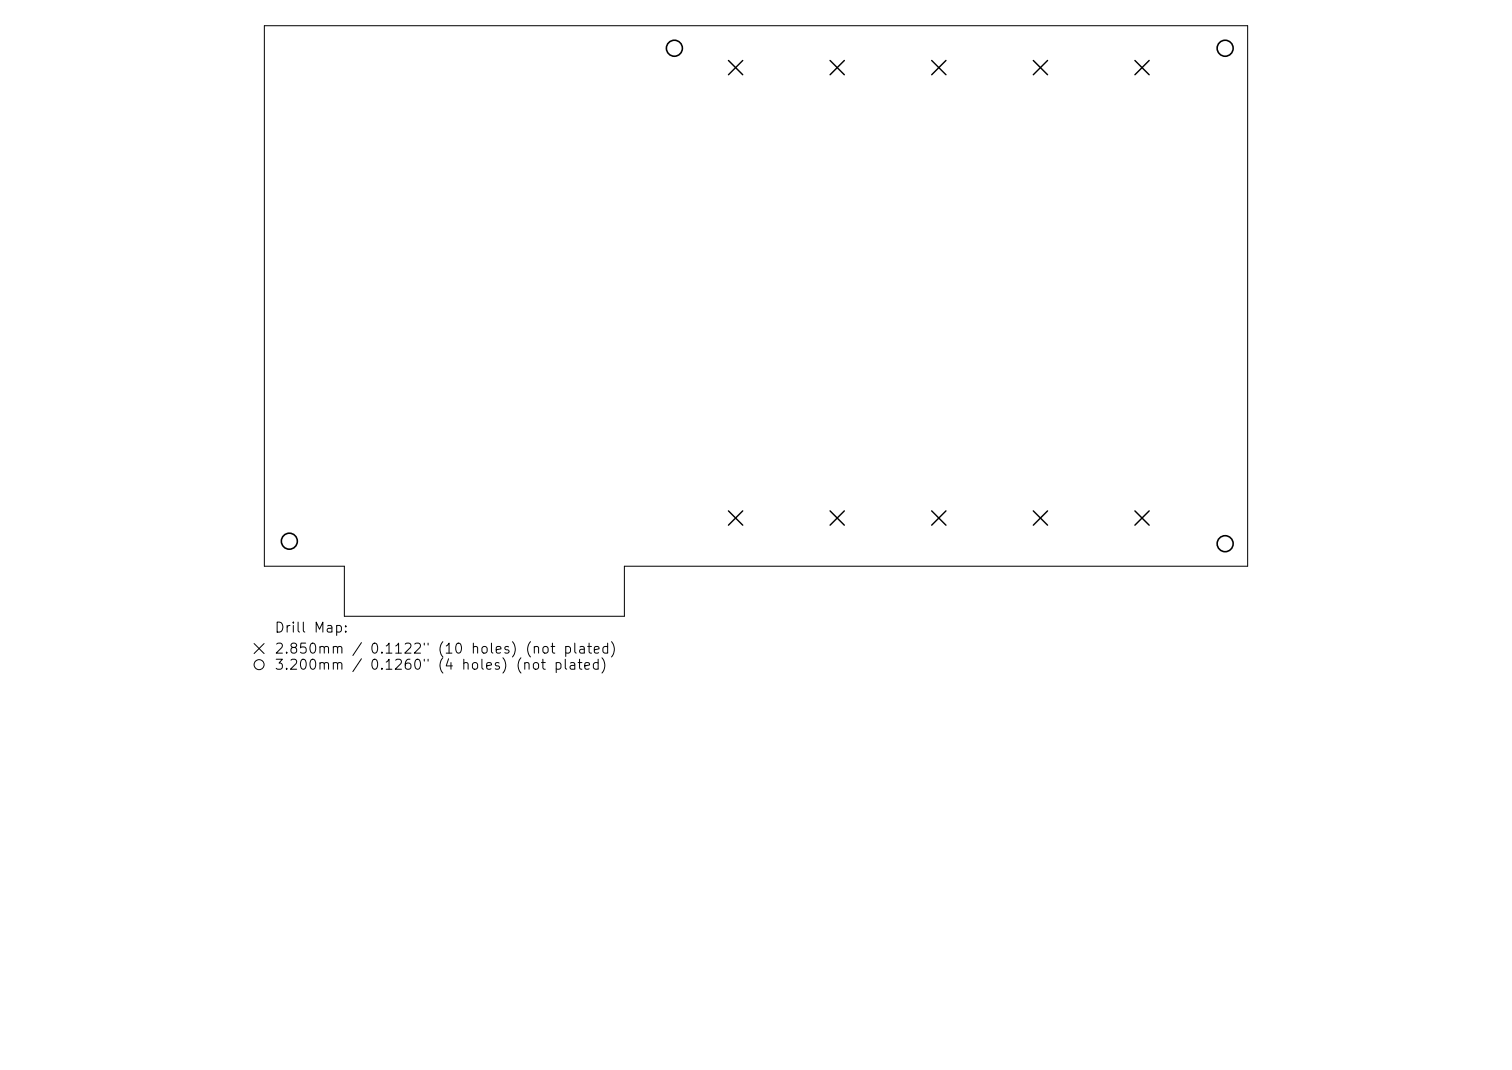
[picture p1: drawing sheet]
<svg xmlns="http://www.w3.org/2000/svg" width="297mm" height="210mm" viewBox="0 0 297 210" stroke-linecap="round" stroke-linejoin="round" font-family="sans-serif">
<defs><g id="words">
<g font-size="2">
<text x="53.8" y="124.7">Drill Map:</text>
<text x="53.8" y="128.8">2.850mm / 0.1122&quot; (10 holes) (not plated)</text>
<text x="53.8" y="131.9">3.200mm / 0.1260&quot; (4 holes) (not plated)</text>
</g>
</g></defs>
<g fill="none" stroke="#000" stroke-width=".2">
<path d="M51.9 5h193.2v106.1h-122.5v9.9h-55v-9.9h-15.7zM49.9 126.3l2 2M51.9 126.3l-2 2"/>
<circle cx="50.9" cy="130.5" r=".98"/>
</g>
<g fill="none" stroke="#000" stroke-width=".28">
<path d="M143.1 11.9l2.8 2.8M145.9 11.9l-2.8 2.8M163.1 11.9l2.8 2.8M165.9 11.9l-2.8 2.8M183 11.9l2.8 2.8M185.8 11.9l-2.8 2.8M203 11.9l2.8 2.8M205.8 11.9l-2.8 2.8M222.9 11.9l2.8 2.8M225.7 11.9l-2.8 2.8M143.1 100.3l2.8 2.8M145.9 100.3l-2.8 2.8"/>
<path d="M163.1 100.3l2.8 2.8M165.9 100.3l-2.8 2.8M183 100.3l2.8 2.8M185.8 100.3l-2.8 2.8M203 100.3l2.8 2.8M205.8 100.3l-2.8 2.8M222.9 100.3l2.8 2.8M225.7 100.3l-2.8 2.8"/>
</g>
<g fill="none" stroke="#000" stroke-width=".31">
<circle cx="132.5" cy="9.5" r="1.57"/>
<circle cx="240.7" cy="9.5" r="1.57"/>
<circle cx="56.8" cy="106.2" r="1.57"/>
<circle cx="240.7" cy="106.7" r="1.57"/>
</g>
<use href="#words"/>
</svg>
